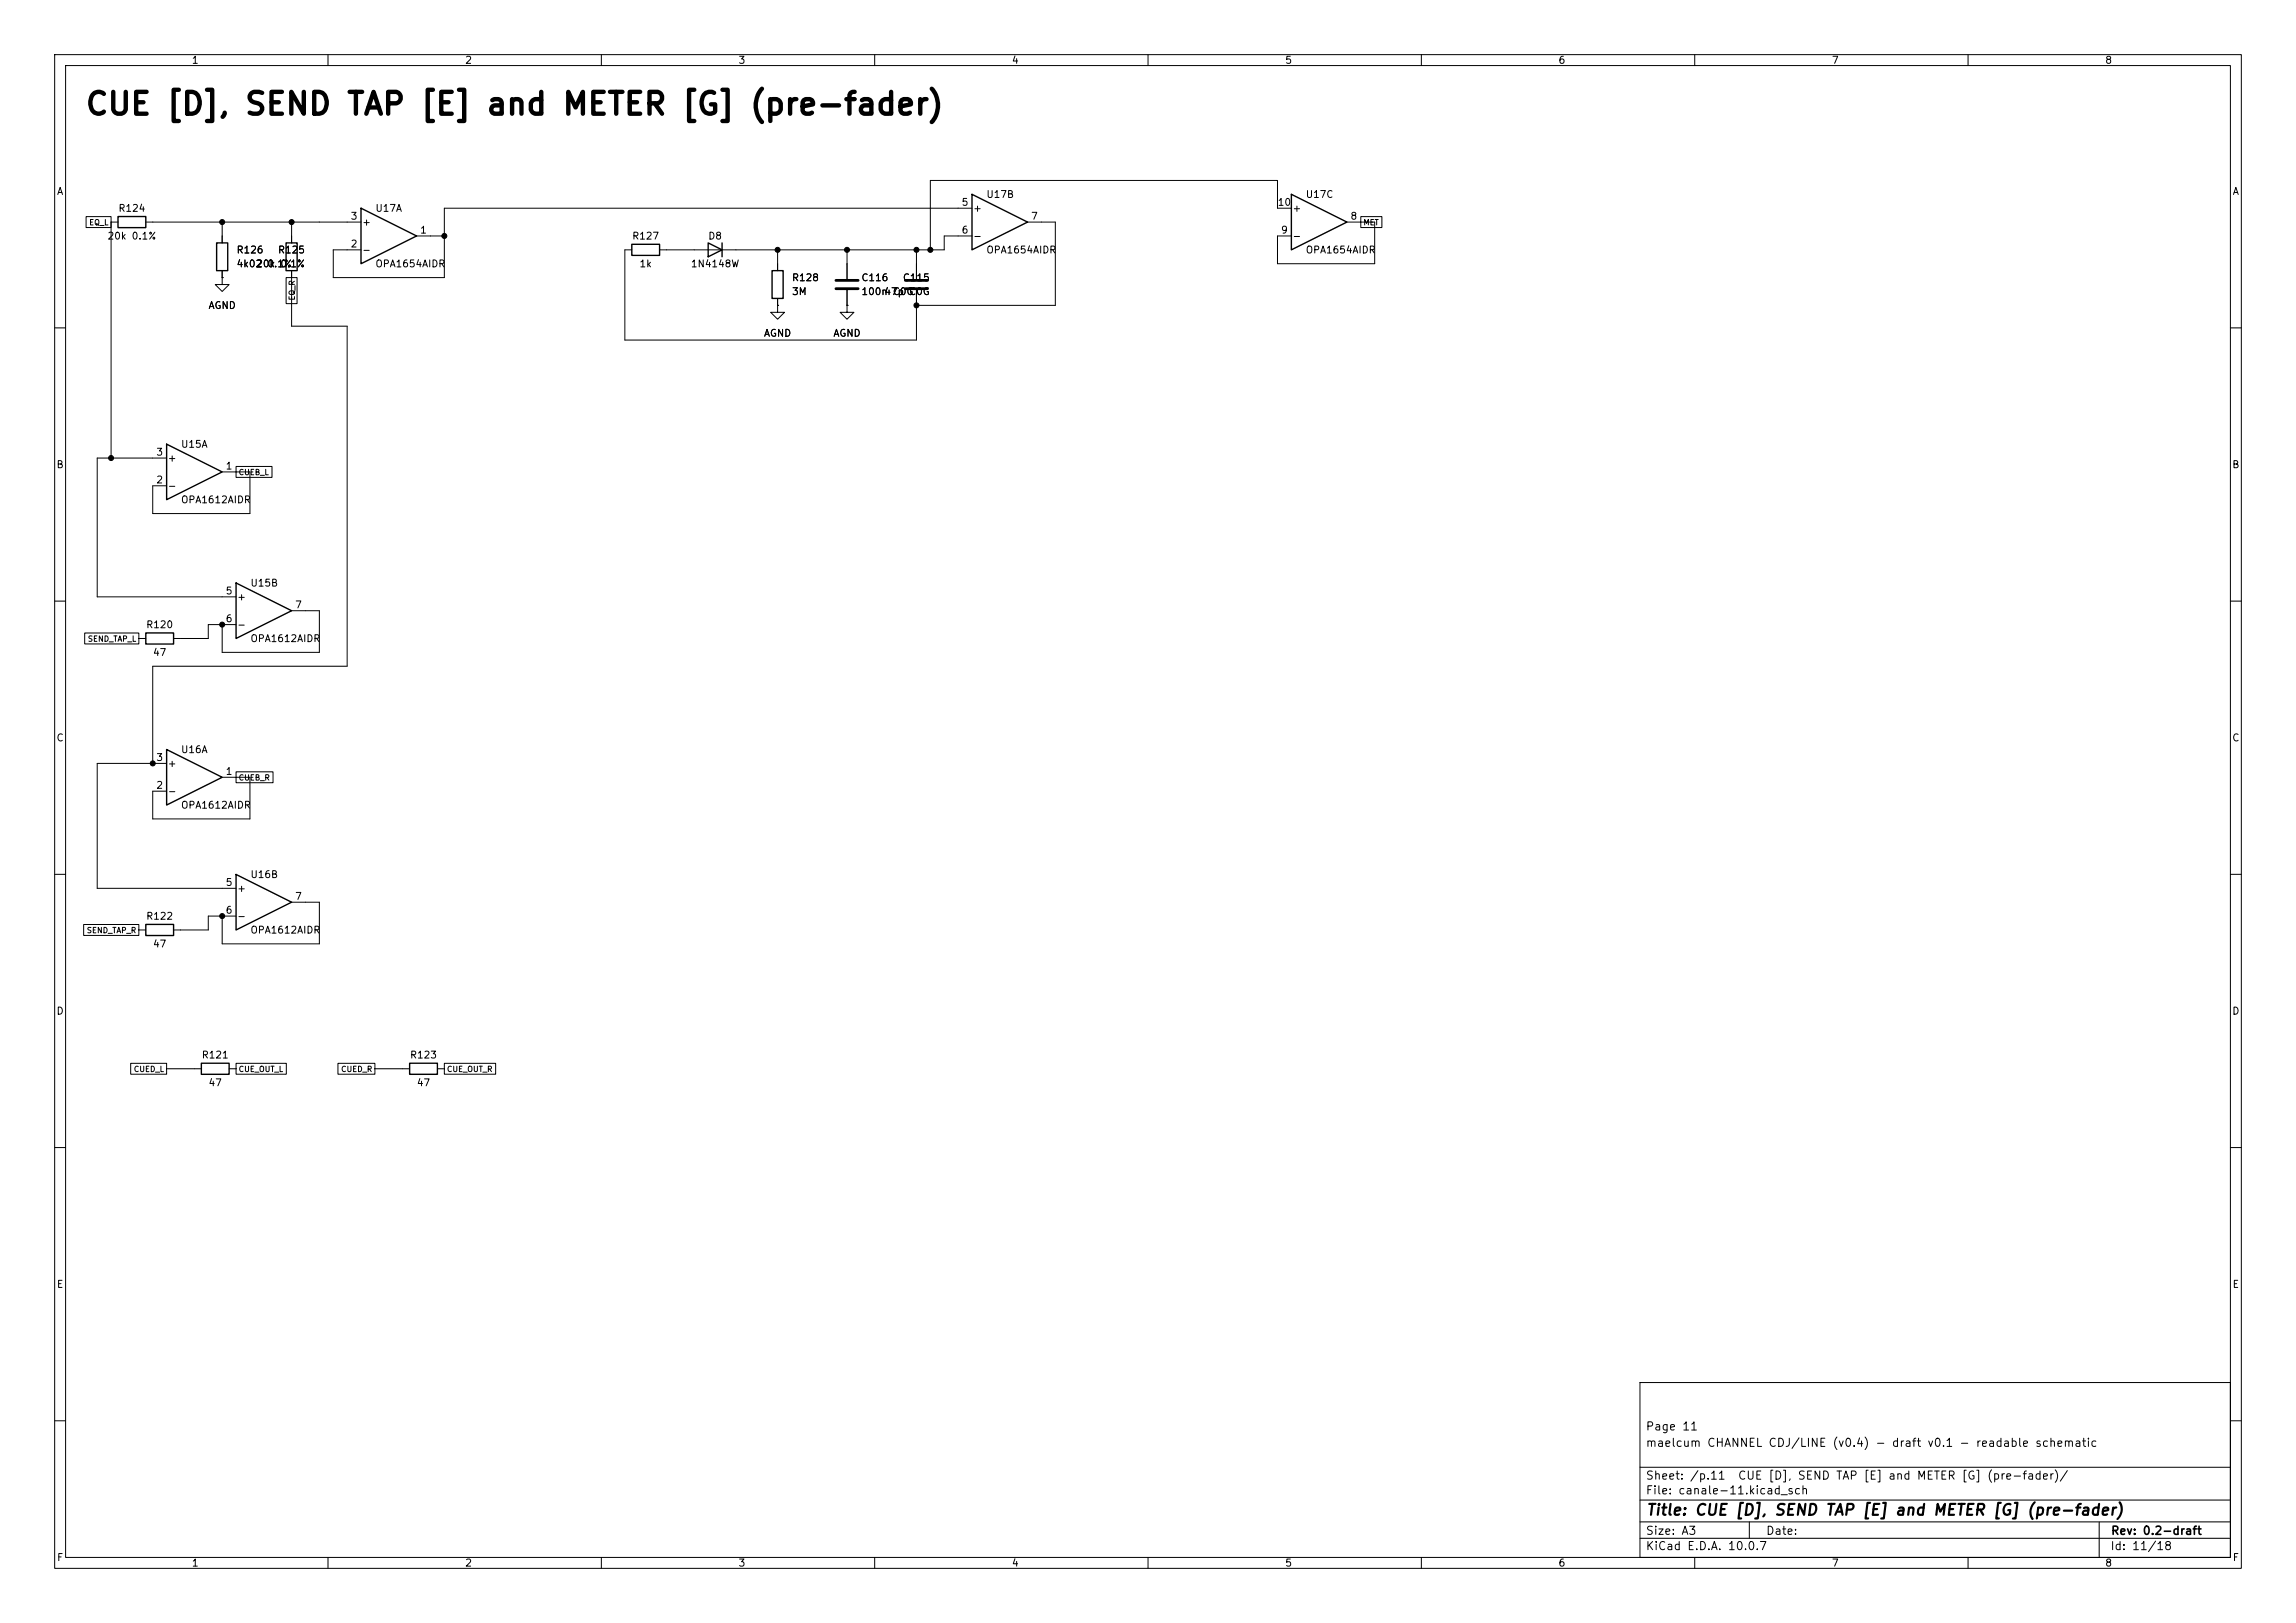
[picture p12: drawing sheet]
<svg xmlns="http://www.w3.org/2000/svg" width="420mm" height="297mm" viewBox="0 0 420 297" stroke-linecap="round" stroke-linejoin="round" font-family="sans-serif">
<defs><g id="words">
<text font-size="4" x="15.4" y="22">CUE [D], SEND TAP [E] and METER [G] (pre-fader)</text>
<text font-size="2" x="301" y="277.8">Title: CUE [D], SEND TAP [E] and METER [G] (pre-fader)</text>
<g font-size="1.5">
<text x="300.9" y="262.1">Page 11</text>
<text x="300.9" y="265.1">maelcum CHANNEL CDJ/LINE (v0.4) - draft v0.1 - readable schematic</text>
<text x="300.9" y="273.8">File: canale-11.kicad_sch</text>
<text x="300.9" y="271.1">Sheet: /p.11</text>
<text x="317.8" y="271.1">CUE [D], SEND TAP [E] and METER [G] (pre-fader)/</text>
<text x="300.9" y="281.2">Size: A3</text>
<text x="322.9" y="281.2">Date:</text>
<text x="386" y="281.2">Rev: 0.2-draft</text>
<text x="300.9" y="284">KiCad E.D.A. 10.0.7</text>
<text x="385.9" y="284">Id: 11/18</text>
</g>
<g font-size="1.3">
<text x="35" y="12">1</text>
<text x="85" y="12">2</text>
<text x="135" y="12">3</text>
<text x="185" y="12">4</text>
<text x="235" y="12">5</text>
<text x="285" y="12">6</text>
<text x="335" y="12">7</text>
<text x="385" y="12">8</text>
<text x="10.3" y="36">A</text>
<text x="408.3" y="36">A</text>
<text x="21.6" y="39.1">R124</text>
<text x="64" y="40.5">3</text>
<text x="66.1" y="41.6">+</text>
<text x="68.6" y="39.1">U17A</text>
<text x="175.8" y="38">5</text>
<text x="177.9" y="39.1">+</text>
<text x="180.3" y="36.5">U17B</text>
<text x="188.5" y="40.5">7</text>
<text x="233.6" y="38">10</text>
<text x="236.3" y="39.1">+</text>
<text x="238.7" y="36.5">U17C</text>
<text x="246.9" y="40.5">8</text>
<text x="19.6" y="44.1">20k 0.1%</text>
<text x="43.2" y="46.7">R126</text>
<text x="50.7" y="46.7">R125</text>
<text x="64" y="45.6">2</text>
<text x="66.1" y="46.7">-</text>
<text x="76.7" y="43">1</text>
<text x="115.5" y="44.1">R127</text>
<text x="129.4" y="44.1">D8</text>
<text x="175.8" y="43">6</text>
<text x="177.9" y="44.1">-</text>
<text x="180.3" y="46.7">OPA1654AIDR</text>
<text x="234.2" y="43">9</text>
<text x="236.3" y="44.1">-</text>
<text x="238.7" y="46.7">OPA1654AIDR</text>
<text x="43.2" y="49.2">4k02 0.1%</text>
<text x="46.8" y="49.2">20k 0.1%</text>
<text x="68.6" y="49.2">OPA1654AIDR</text>
<text x="116.9" y="49.2">1k</text>
<text x="126.3" y="49.2">1N4148W</text>
<text x="144.8" y="51.8">R128</text>
<text x="157.5" y="51.8">C116</text>
<text x="165" y="51.8">C115</text>
<text x="38" y="56.8">AGND</text>
<text x="144.8" y="54.3">3M</text>
<text x="157.5" y="54.3">100n C0G</text>
<text x="161.7" y="54.3">47p C0G</text>
<text x="139.6" y="61.9">AGND</text>
<text x="152.3" y="61.9">AGND</text>
<text x="28.5" y="83.7">3</text>
<text x="33" y="82.2">U15A</text>
<text x="10.2" y="86">B</text>
<text x="28.5" y="88.8">2</text>
<text x="30.6" y="89.9">-</text>
<text x="30.6" y="84.8">+</text>
<text x="41.2" y="86.2">1</text>
<text x="408.2" y="86">B</text>
<text x="33" y="92.4">OPA1612AIDR</text>
<text x="45.7" y="107.6">U15B</text>
<text x="41.2" y="109.1">5</text>
<text x="43.3" y="110.2">+</text>
<text x="53.9" y="111.6">7</text>
<text x="26.6" y="115.3">R120</text>
<text x="41.2" y="114.2">6</text>
<text x="43.3" y="115.3">-</text>
<text x="45.7" y="117.8">OPA1612AIDR</text>
<text x="27.9" y="120.3">47</text>
<text x="10.2" y="136">C</text>
<text x="408.2" y="136">C</text>
<text x="28.5" y="139.6">3</text>
<text x="30.6" y="140.7">+</text>
<text x="33" y="138.1">U16A</text>
<text x="41.2" y="142.1">1</text>
<text x="28.5" y="144.6">2</text>
<text x="30.6" y="145.7">-</text>
<text x="33" y="148.3">OPA1612AIDR</text>
<text x="45.7" y="161">U16B</text>
<text x="41.2" y="162.4">5</text>
<text x="41.2" y="167.5">6</text>
<text x="43.3" y="163.5">+</text>
<text x="53.9" y="165">7</text>
<text x="26.6" y="168.6">R122</text>
<text x="27.9" y="173.7">47</text>
<text x="43.3" y="168.6">-</text>
<text x="45.7" y="171.1">OPA1612AIDR</text>
<text x="10.2" y="186">D</text>
<text x="408.2" y="186">D</text>
<text x="36.8" y="194">R121</text>
<text x="74.9" y="194">R123</text>
<text x="38" y="199.1">47</text>
<text x="76.1" y="199.1">47</text>
<text x="10.3" y="236">E</text>
<text x="408.3" y="236">E</text>
<text x="10.3" y="286">F</text>
<text x="35" y="287">1</text>
<text x="85" y="287">2</text>
<text x="135" y="287">3</text>
<text x="185" y="287">4</text>
<text x="235" y="287">5</text>
<text x="285" y="287">6</text>
<text x="335" y="287">7</text>
<text x="385" y="287">8</text>
<text x="408.3" y="286">F</text>
</g>
<g font-size="1">
<text x="16.2" y="41.5">EQ_L</text>
<text x="249.3" y="41.5">MET</text>
<text x="54.2" y="55.1" transform="rotate(-90 54.2 55.1)">EQ_R</text>
<text x="43.6" y="87.2">CUEB_L</text>
<text x="16" y="117.7">SEND_TAP_L</text>
<text x="43.6" y="143.1">CUEB_R</text>
<text x="15.8" y="171">SEND_TAP_R</text>
<text x="24.4" y="196.4">CUED_L</text>
<text x="43.6" y="196.4">CUE_OUT_L</text>
<text x="62.3" y="196.4">CUED_R</text>
<text x="81.7" y="196.4">CUE_OUT_R</text>
</g>
</g></defs>
<g fill="none" stroke="#000" stroke-width=".18">
<path d="M10 10h400v277h-400zM12 12h396v273h-396zM60 10v2M110 10v2M160 10v2M210 10v2M260 10v2M310 10v2M360 10v2M15.7 39.6h4.6v2h-4.6zM177.8 38.1h-96.5v12.7h-20.3v-5.1h5M236.2 38.1h-2.5v-5.1h-63.5v12.7"/>
<path d="M248.9 39.6h3.9v2h-3.9zM20.3 40.6h1.3M20.3 40.6v43.2M26.7 40.6h39.3M40.6 50.8v1.3h1.3l-1.3 1.2-1.2-1.2h1.2M40.6 50.8h.1M40.6 40.6v3.9M40.6 49.5v1.3M52.3 50.8h2v4.8h-2zM53.3 40.6v3.9M53.3 49.5v10.2h10.2v62.2h-35.6v17.8M76.2 43.2h5.1"/>
<path d="M115.6 45.7h-1.3v16.5h53.3v-9.1M142.2 55.9v1.3h1.3l-1.3 1.2-1.2-1.2h1.2M142.2 55.9h.1M142.2 45.7v3.8M142.2 54.6v1.3M154.9 55.9v1.3h1.3l-1.3 1.2-1.2-1.2h1.2M154.9 55.9h.1M154.9 45.7v5.4M154.9 53.1v2.8M167.6 45.7v5.4M177.8 43.2h-5.1v2.5h-52.1M188 40.6h5v15.3h-25.4"/>
<path d="M246.4 40.6h5.1v7.7h-17.8v-5.1h2.5M10 60h2M408 60h2M30.5 83.8h-12.7v25.4h25.4M40.6 86.4h5.1v7.6h-17.8v-5.1h2.6M43.2 85.4h6.6v2h-6.6zM10 110h2M15.5 115.8h9.9v2h-9.9zM25.4 116.8h1.3M43.2 114.3h-5.1v2.5h-6.4M53.3 111.8h5.1v7.6h-17.8v-5.1M408 110h2"/>
<path d="M30.5 139.7h-12.7v22.9h25.4M10 160h2M40.6 142.2h5.1v7.7h-17.8v-5.1h2.6M43.2 141.2h6.7v2h-6.7zM408 160h2M15.3 169.2h10.1v2h-10.1zM25.4 170.2h1.3M43.2 167.6h-5.1v2.6h-6.4M53.3 165.1h5.1v7.6h-17.8v-5.1M23.9 194.6h6.6v2h-6.6zM30.5 195.6h6.3M41.9 195.6h1.3"/>
<path d="M43.2 194.6h9.2v2h-9.2zM61.8 194.6h6.8v2h-6.8zM68.6 195.6h6.3M80 195.6h1.3M81.3 194.6h9.4v2h-9.4zM10 210h2M408 210h2M300 253h108v32h-108zM10 260h2M300 278.5h108M300 274.5h108M300 268.5h108"/>
<path d="M320 278.5v3M384 278.5v6.5M408 260h2M60 285v2M110 285v2M160 285v2M210 285v2M260 285v2M300 281.5h108M310 285v2M360 285v2"/>
</g>
<g fill="none" stroke="#000" stroke-width=".25">
<path d="M21.6 39.6h5.1v2.1h-5.1zM66 38.1l10.2 5.1-10.2 5.1zM177.8 35.6l10.2 5-10.2 5.1zM236.2 35.6l10.2 5-10.2 5.1zM39.6 44.5h2.1v5h-2.1zM52.3 44.5h2.1v5h-2.1zM115.6 44.7h5v2h-5zM129.5 44.5l2.6 1.2-2.6 1.3zM132.1 44.5v2.5M141.2 49.5h2.1v5.1h-2.1zM30.5 81.3l10.1 5.1-10.1 5zM26.7 115.8h5v2.1h-5z"/>
<path d="M43.2 106.7l10.1 5.1-10.1 5zM30.5 137.2l10.1 5-10.1 5.1zM26.7 169.2h5v2h-5zM43.2 160l10.1 5.1-10.1 5.1zM36.8 194.6h5.1v2h-5.1zM74.9 194.6h5.1v2h-5.1z"/>
</g>
<path d="M152.9 51.3h4.1M152.9 52.8h4.1M165.6 51.3h4.1M165.6 52.8h4.1" fill="none" stroke="#000" stroke-width=".51"/>
<g fill="#000" stroke="#000" stroke-width=".18">
<circle cx="40.6" cy="40.6" r=".46"/>
<circle cx="53.3" cy="40.6" r=".46"/>
<circle cx="81.3" cy="43.2" r=".46"/>
<circle cx="142.2" cy="45.7" r=".46"/>
<circle cx="154.9" cy="45.7" r=".46"/>
<circle cx="167.6" cy="55.9" r=".46"/>
<circle cx="167.6" cy="45.7" r=".46"/>
<circle cx="170.2" cy="45.7" r=".46"/>
<circle cx="20.3" cy="83.8" r=".46"/>
<circle cx="40.6" cy="114.3" r=".46"/>
<circle cx="27.9" cy="139.7" r=".46"/>
<circle cx="40.6" cy="167.6" r=".46"/>
</g>
<use href="#words"/>
</svg>
